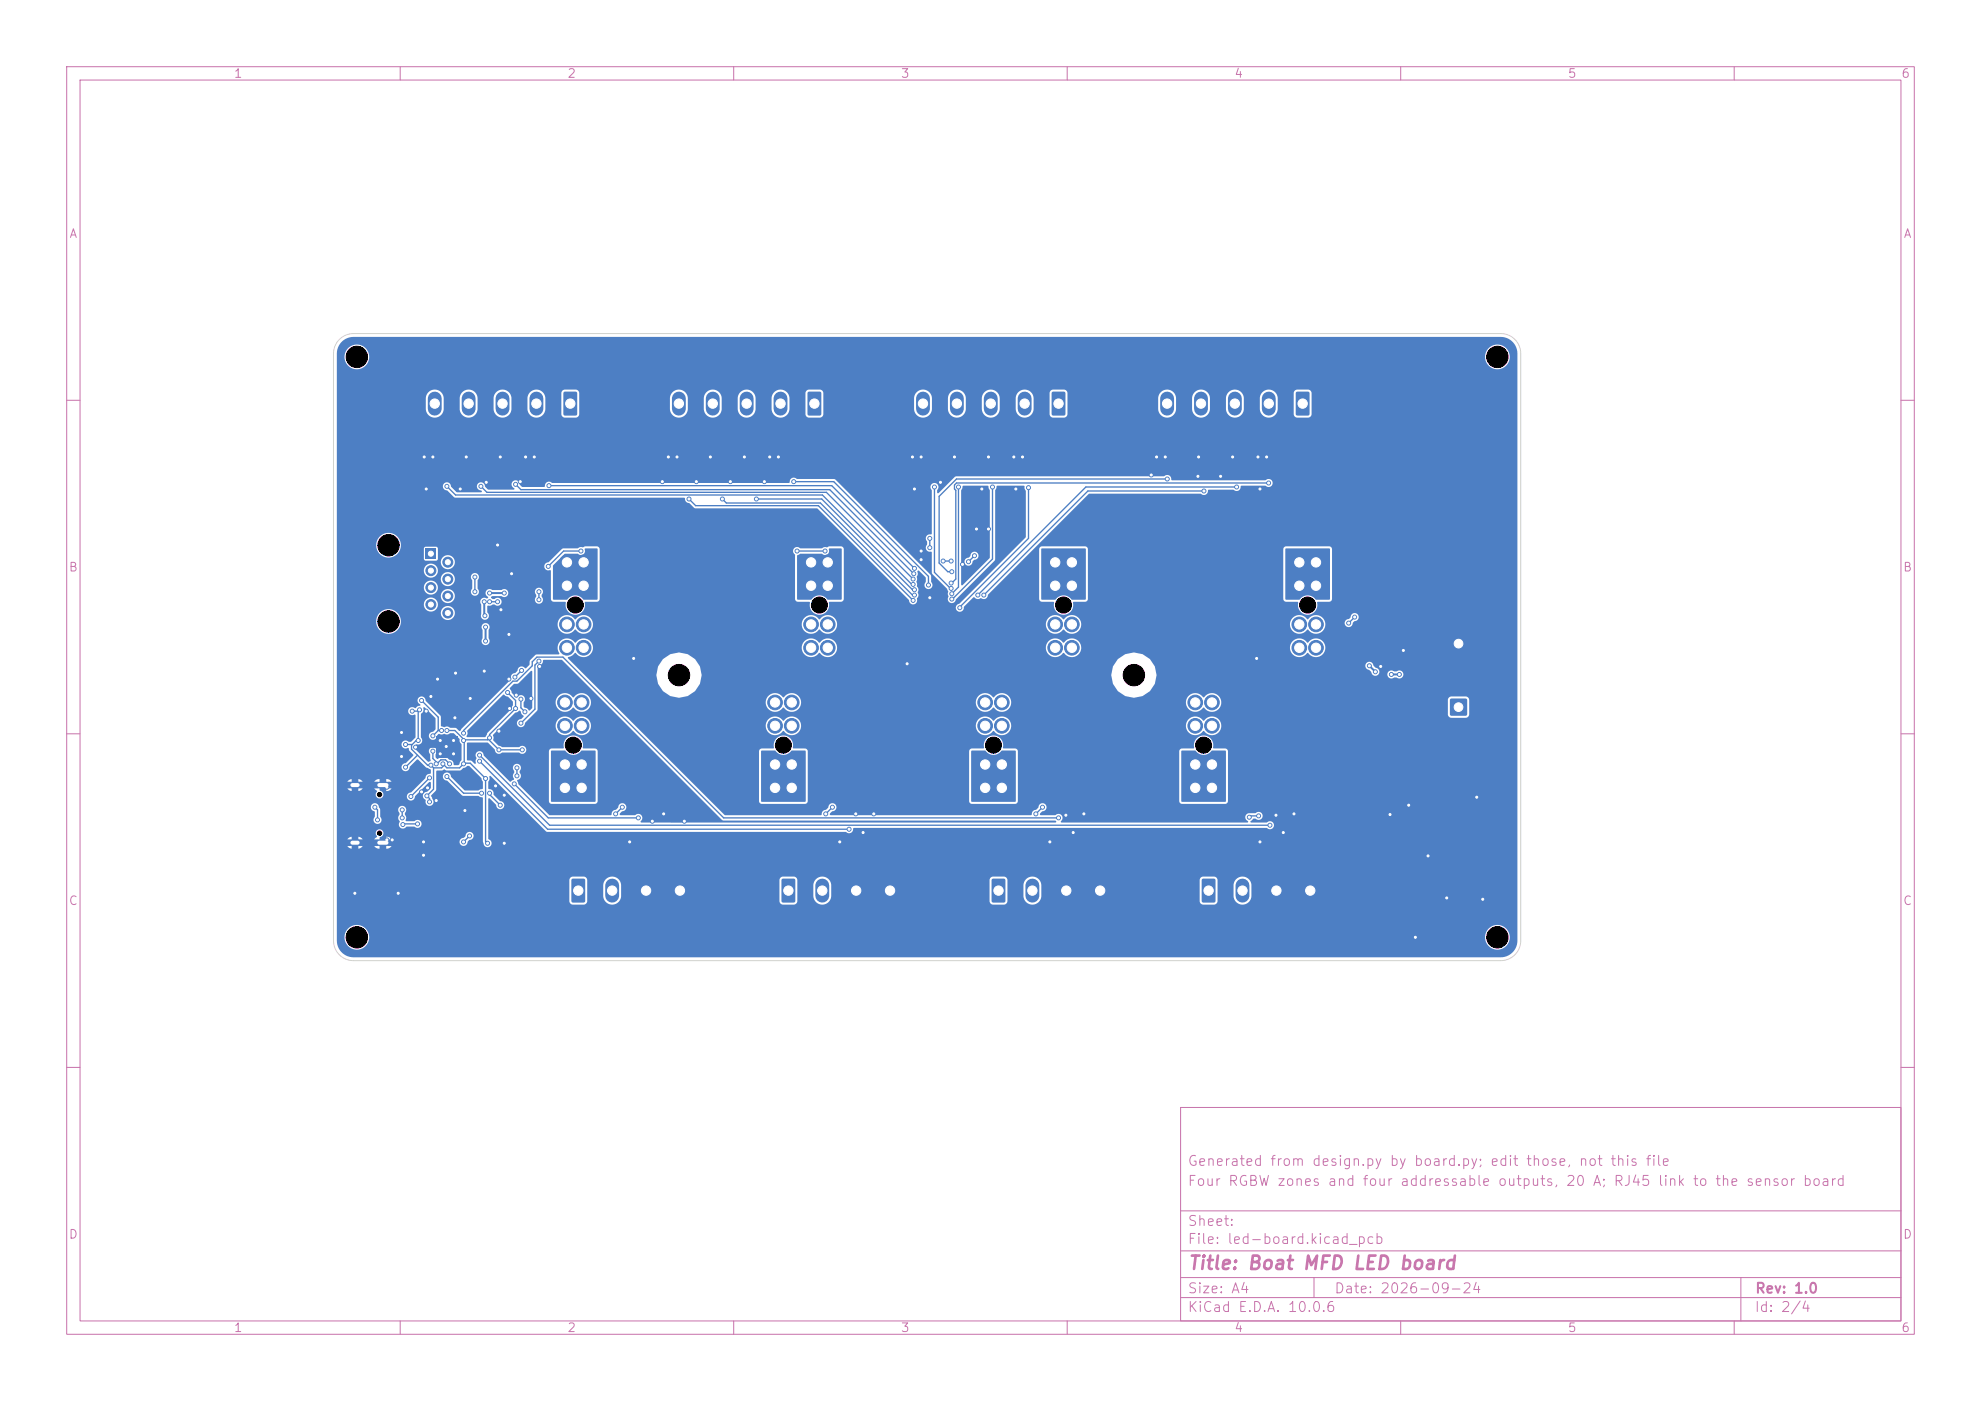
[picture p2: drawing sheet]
<svg xmlns="http://www.w3.org/2000/svg" width="297mm" height="210mm" viewBox="0 0 297 210" stroke-linecap="round" stroke-linejoin="round" font-family="sans-serif">
<defs><g id="words">
<text font-size="2" fill="#c872ab" x="178" y="190.8">Title: Boat MFD LED board</text>
<g font-size="1.5" fill="#c872ab">
<text x="178" y="178.1">Four RGBW zones and four addressable outputs, 20 A; RJ45 link to the sensor board</text>
<text x="178" y="175.1">Generated from design.py by board.py; edit those, not this file</text>
<text x="178" y="184.1">Sheet:</text>
<text x="178" y="186.8">File: led-board.kicad_pcb</text>
<text x="178" y="197">KiCad E.D.A. 10.0.6</text>
<text x="178" y="194.2">Size: A4</text>
<text x="200" y="194.2">Date: 2026-09-24</text>
<text x="263" y="197">Id: 2/4</text>
<text x="263" y="194.2">Rev: 1.0</text>
</g>
<g font-size="1.3" fill="#c872ab">
<text x="35" y="12">1</text>
<text x="85" y="12">2</text>
<text x="135" y="12">3</text>
<text x="185" y="12">4</text>
<text x="235" y="12">5</text>
<text x="285" y="12">6</text>
<text x="10.3" y="36">A</text>
<text x="285.3" y="36">A</text>
<text x="10.2" y="86">B</text>
<text x="285.2" y="86">B</text>
<text x="10.2" y="136">C</text>
<text x="285.2" y="136">C</text>
<text x="10.2" y="186">D</text>
<text x="285.2" y="186">D</text>
<text x="35" y="200">1</text>
<text x="85" y="200">2</text>
<text x="135" y="200">3</text>
<text x="185" y="200">4</text>
<text x="235" y="200">5</text>
<text x="285" y="200">6</text>
</g>
</g></defs>
<g fill="none" stroke="#c872ab" stroke-width=".15">
<path d="M10 10h277v190h-277zM12 12h273v186h-273zM60 10v2M110 10v2M160 10v2M210 10v2M260 10v2M10 60h2M285 60h2M10 110h2M285 110h2M10 160h2"/>
<path d="M177 166h108v32h-108zM285 160h2M60 198v2M110 198v2M160 198v2M177 194.5h108M177 191.5h108M177 187.5h108M177 181.5h108M197 191.5v3M210 198v2M260 198v2"/>
<path d="M261 191.5v6.5"/>
</g>
<g fill="#4d7fc4" stroke="#4d7fc4" stroke-width=".15">
<circle cx="150.2" cy="105.3" r="1.1"/>
<circle cx="147.7" cy="105.3" r="1.1"/>
<circle cx="150.2" cy="108.8" r="1.1"/>
<circle cx="147.7" cy="108.8" r="1.1"/>
<circle cx="150.2" cy="114.6" r="1.1"/>
<circle cx="147.7" cy="114.6" r="1.1"/>
<circle cx="150.2" cy="118.1" r="1.1"/>
<circle cx="147.7" cy="118.1" r="1.1"/>
</g>
<path d="M121.1 58.8l1.8-.1 .2 .2v3.2l-.1 .2h-1.7l-.2-.2z" fill="#4d7fc4"/>
<path d="M101.8 59.7v1.6M106.9 59.7v1.6M111.9 59.7v1.6M117 59.7v1.6" fill="none" stroke="#4d7fc4" stroke-width="2.1"/>
<g fill="#4d7fc4" stroke="#4d7fc4" stroke-width=".15">
<circle cx="85" cy="97.1" r="1.1"/>
<circle cx="87.5" cy="97.1" r="1.1"/>
<circle cx="85" cy="93.6" r="1.1"/>
<circle cx="87.5" cy="93.6" r="1.1"/>
<circle cx="85" cy="87.8" r="1.1"/>
<circle cx="87.5" cy="87.8" r="1.1"/>
<circle cx="85" cy="84.3" r="1.1"/>
<circle cx="87.5" cy="84.3" r="1.1"/>
</g>
<path d="M117.2 131.8l1.8-.1 .2 .2v3.2l-.1 .2h-1.7l-.2-.2z" fill="#4d7fc4"/>
<path d="M123.3 132.7v1.6M128.4 132.7v1.6M133.4 132.7v1.6" fill="none" stroke="#4d7fc4" stroke-width="2.1"/>
<g fill="#4d7fc4" stroke="#4d7fc4" stroke-width=".15">
<circle cx="181.7" cy="105.3" r="1.1"/>
<circle cx="179.2" cy="105.3" r="1.1"/>
<circle cx="181.7" cy="108.8" r="1.1"/>
<circle cx="179.2" cy="108.8" r="1.1"/>
<circle cx="181.7" cy="114.6" r="1.1"/>
<circle cx="179.2" cy="114.6" r="1.1"/>
<circle cx="181.7" cy="118.1" r="1.1"/>
<circle cx="179.2" cy="118.1" r="1.1"/>
</g>
<path d="M180.2 131.8l1.8-.1 .2 .2v3.2l-.1 .2h-1.7l-.2-.2z" fill="#4d7fc4"/>
<path d="M186.3 132.7v1.6M191.4 132.7v1.6M196.4 132.7v1.6" fill="none" stroke="#4d7fc4" stroke-width="2.1"/>
<path d="M85.7 131.8l1.8-.1 .2 .2v3.2l-.1 .2h-1.7l-.2-.2z" fill="#4d7fc4"/>
<path d="M91.8 132.7v1.6M96.9 132.7v1.6M101.9 132.7v1.6" fill="none" stroke="#4d7fc4" stroke-width="2.1"/>
<path d="M52.8 117.7h.8M56.9 117.7h1.1M52.8 126.3h.8M56.9 126.3h1.1" fill="none" stroke="#4d7fc4" stroke-width="1"/>
<g fill="#4d7fc4" stroke="#4d7fc4" stroke-width=".15">
<circle cx="194.8" cy="97.1" r="1.1"/>
<circle cx="197.3" cy="97.1" r="1.1"/>
<circle cx="194.8" cy="93.6" r="1.1"/>
<circle cx="197.3" cy="93.6" r="1.1"/>
<circle cx="194.8" cy="87.8" r="1.1"/>
<circle cx="197.3" cy="87.8" r="1.1"/>
<circle cx="194.8" cy="84.3" r="1.1"/>
<circle cx="197.3" cy="84.3" r="1.1"/>
</g>
<path d="M217.4 104.8h2.5v2.4h-2.5z" fill="#4d7fc4"/>
<g fill="#4d7fc4" stroke="#4d7fc4" stroke-width=".15">
<circle cx="218.7" cy="96.5" r="1.3"/>
<circle cx="87.2" cy="105.3" r="1.1"/>
<circle cx="84.7" cy="105.3" r="1.1"/>
<circle cx="87.2" cy="108.8" r="1.1"/>
<circle cx="84.7" cy="108.8" r="1.1"/>
<circle cx="87.2" cy="114.6" r="1.1"/>
<circle cx="84.7" cy="114.6" r="1.1"/>
<circle cx="87.2" cy="118.1" r="1.1"/>
<circle cx="84.7" cy="118.1" r="1.1"/>
<circle cx="121.6" cy="97.1" r="1.1"/>
<circle cx="124.1" cy="97.1" r="1.1"/>
<circle cx="121.6" cy="93.6" r="1.1"/>
<circle cx="124.1" cy="93.6" r="1.1"/>
<circle cx="121.6" cy="87.8" r="1.1"/>
<circle cx="124.1" cy="87.8" r="1.1"/>
<circle cx="121.6" cy="84.3" r="1.1"/>
<circle cx="124.1" cy="84.3" r="1.1"/>
<circle cx="158.2" cy="97.1" r="1.1"/>
<circle cx="160.7" cy="97.1" r="1.1"/>
<circle cx="158.2" cy="93.6" r="1.1"/>
<circle cx="160.7" cy="93.6" r="1.1"/>
<circle cx="158.2" cy="87.8" r="1.1"/>
<circle cx="160.7" cy="87.8" r="1.1"/>
<circle cx="158.2" cy="84.3" r="1.1"/>
<circle cx="160.7" cy="84.3" r="1.1"/>
</g>
<path d="M63.8 82.3h1.5v1.5h-1.5z" fill="#4d7fc4"/>
<g fill="#4d7fc4" stroke="#4d7fc4" stroke-width=".15">
<circle cx="67.1" cy="84.3" r=".75"/>
<circle cx="64.6" cy="85.5" r=".75"/>
<circle cx="67.1" cy="86.8" r=".75"/>
<circle cx="64.6" cy="88.1" r=".75"/>
<circle cx="67.1" cy="89.3" r=".75"/>
<circle cx="64.6" cy="90.6" r=".75"/>
<circle cx="67.1" cy="91.9" r=".75"/>
</g>
<path d="M148.7 131.8l1.8-.1 .2 .2v3.2l-.1 .2h-1.7l-.2-.2z" fill="#4d7fc4"/>
<path d="M154.8 132.7v1.6M159.9 132.7v1.6M164.9 132.7v1.6" fill="none" stroke="#4d7fc4" stroke-width="2.1"/>
<path d="M194.3 58.8l1.8-.1 .2 .2v3.2l-.1 .2h-1.7l-.2-.2z" fill="#4d7fc4"/>
<path d="M175 59.7v1.6M180.1 59.7v1.6M185.1 59.7v1.6M190.2 59.7v1.6" fill="none" stroke="#4d7fc4" stroke-width="2.1"/>
<g fill="#4d7fc4" stroke="#4d7fc4" stroke-width=".15">
<circle cx="68" cy="113" r=".3"/>
<circle cx="68" cy="111" r=".3"/>
</g>
<path d="M65.4 110.4h3.2v3.2h-3.2z" fill="#4d7fc4"/>
<g fill="#4d7fc4" stroke="#4d7fc4" stroke-width=".15">
<circle cx="66" cy="113" r=".3"/>
<circle cx="66" cy="111" r=".3"/>
</g>
<path d="M84.5 58.8l1.8-.1 .2 .2v3.2l-.1 .2h-1.7l-.2-.2z" fill="#4d7fc4"/>
<path d="M65.2 59.7v1.6M70.3 59.7v1.6M75.3 59.7v1.6M80.4 59.7v1.6" fill="none" stroke="#4d7fc4" stroke-width="2.1"/>
<path d="M157.7 58.8l1.8-.1 .2 .2v3.2l-.1 .2h-1.7l-.2-.2z" fill="#4d7fc4"/>
<path d="M138.4 59.7v1.6M143.5 59.7v1.6M148.5 59.7v1.6M153.6 59.7v1.6" fill="none" stroke="#4d7fc4" stroke-width="2.1"/>
<g fill="#4d7fc4" stroke="#4d7fc4" stroke-width=".15">
<circle cx="118.7" cy="105.3" r="1.1"/>
<circle cx="116.2" cy="105.3" r="1.1"/>
<circle cx="118.7" cy="108.8" r="1.1"/>
<circle cx="116.2" cy="108.8" r="1.1"/>
<circle cx="118.7" cy="114.6" r="1.1"/>
<circle cx="116.2" cy="114.6" r="1.1"/>
<circle cx="118.7" cy="118.1" r="1.1"/>
<circle cx="116.2" cy="118.1" r="1.1"/>
<circle cx="72.8" cy="96.1" r=".3"/>
<circle cx="72.8" cy="94" r=".3"/>
<circle cx="206.2" cy="100.7" r=".3"/>
<circle cx="205.3" cy="99.8" r=".3"/>
<circle cx="72.7" cy="92.3" r=".3"/>
<circle cx="72.6" cy="90.2" r=".3"/>
<circle cx="209.8" cy="101.1" r=".3"/>
<circle cx="208.6" cy="101.1" r=".3"/>
<circle cx="73.4" cy="88.9" r=".3"/>
<circle cx="75.6" cy="88.9" r=".3"/>
<circle cx="78.7" cy="106.7" r=".3"/>
<circle cx="77.2" cy="101.5" r=".3"/>
<circle cx="78.1" cy="104.8" r=".3"/>
<circle cx="78.2" cy="100.5" r=".3"/>
<circle cx="119.5" cy="82.6" r=".3"/>
<circle cx="80.8" cy="89.9" r=".3"/>
<circle cx="80.8" cy="88.7" r=".3"/>
<circle cx="87.1" cy="82.6" r=".3"/>
<circle cx="139.4" cy="80.7" r=".3"/>
<circle cx="82.2" cy="84.9" r=".3"/>
<circle cx="139.4" cy="82.1" r=".3"/>
<circle cx="202.2" cy="93.4" r=".3"/>
<circle cx="145.2" cy="84.2" r=".3"/>
<circle cx="146.1" cy="83.3" r=".3"/>
<circle cx="80.8" cy="99.1" r=".3"/>
<circle cx="203.1" cy="92.5" r=".3"/>
<circle cx="78.1" cy="108.4" r=".3"/>
<circle cx="142.6" cy="84.1" r=".3"/>
<circle cx="123.7" cy="82.6" r=".3"/>
<circle cx="141.4" cy="84.1" r=".3"/>
<circle cx="146.4" cy="79.3" r=".3"/>
<circle cx="136.8" cy="68.5" r=".3"/>
<circle cx="63.9" cy="73.3" r=".3"/>
<circle cx="66.9" cy="111.9" r=".3"/>
<circle cx="58.8" cy="125.9" r=".3"/>
<circle cx="69" cy="73.3" r=".3"/>
<circle cx="183" cy="71.4" r=".3"/>
<circle cx="65.4" cy="120" r=".3"/>
<circle cx="99.3" cy="72.2" r=".3"/>
<circle cx="172.6" cy="71.2" r=".3"/>
<circle cx="139.4" cy="89.6" r=".3"/>
<circle cx="64.9" cy="68.5" r=".3"/>
<circle cx="153.3" cy="68.5" r=".3"/>
<circle cx="114.6" cy="72.2" r=".3"/>
<circle cx="97.8" cy="123.1" r=".3"/>
<circle cx="115.4" cy="68.5" r=".3"/>
<circle cx="101.5" cy="68.5" r=".3"/>
<circle cx="72.9" cy="72.3" r=".3"/>
<circle cx="63.9" cy="106.6" r=".3"/>
<circle cx="63.5" cy="126.2" r=".3"/>
<circle cx="222.3" cy="134.8" r=".3"/>
<circle cx="75" cy="68.5" r=".3"/>
<circle cx="125.9" cy="126.2" r=".3"/>
<circle cx="129.4" cy="124.8" r=".3"/>
<circle cx="173.4" cy="68.5" r=".3"/>
<circle cx="188.4" cy="98.7" r=".3"/>
<circle cx="174.7" cy="68.5" r=".3"/>
<circle cx="144.3" cy="84.6" r=".3"/>
<circle cx="69.9" cy="68.5" r=".3"/>
<circle cx="64.1" cy="118.1" r=".3"/>
<circle cx="68.3" cy="100.9" r=".3"/>
<circle cx="191.3" cy="122.2" r=".3"/>
<circle cx="141" cy="72.3" r=".3"/>
<circle cx="78.8" cy="68.5" r=".3"/>
<circle cx="148.2" cy="68.5" r=".3"/>
<circle cx="53.2" cy="133.9" r=".3"/>
<circle cx="159.8" cy="122.2" r=".3"/>
<circle cx="162.5" cy="122" r=".3"/>
<circle cx="138.1" cy="83.9" r=".3"/>
<circle cx="94.4" cy="126.2" r=".3"/>
<circle cx="214.1" cy="128.3" r=".3"/>
<circle cx="74.3" cy="117.8" r=".3"/>
<circle cx="148.2" cy="79.3" r=".3"/>
<circle cx="152" cy="68.5" r=".3"/>
<circle cx="75.6" cy="126.4" r=".3"/>
<circle cx="58" cy="118" r=".3"/>
<circle cx="60.2" cy="113.4" r=".3"/>
<circle cx="58" cy="125.9" r=".3"/>
<circle cx="65.6" cy="101.8" r=".3"/>
<circle cx="95" cy="98.7" r=".3"/>
<circle cx="78" cy="72.2" r=".3"/>
<circle cx="136" cy="99.5" r=".3"/>
<circle cx="75.1" cy="91.4" r=".3"/>
<circle cx="138.1" cy="68.5" r=".3"/>
<circle cx="63.6" cy="68.5" r=".3"/>
<circle cx="194" cy="122" r=".3"/>
<circle cx="72.6" cy="100.6" r=".3"/>
<circle cx="79.6" cy="104.7" r=".3"/>
<circle cx="179.6" cy="71.4" r=".3"/>
<circle cx="116.7" cy="68.5" r=".3"/>
<circle cx="147.2" cy="73.3" r=".3"/>
<circle cx="75.6" cy="119.2" r=".3"/>
<circle cx="221.4" cy="119.5" r=".3"/>
<circle cx="63.2" cy="118.7" r=".3"/>
<circle cx="104.4" cy="72.2" r=".3"/>
<circle cx="102.6" cy="123.1" r=".3"/>
<circle cx="76.3" cy="101.8" r=".3"/>
<circle cx="74.6" cy="81.7" r=".3"/>
<circle cx="157.4" cy="126.2" r=".3"/>
<circle cx="111.6" cy="68.5" r=".3"/>
<circle cx="99.5" cy="122" r=".3"/>
<circle cx="64.6" cy="104.4" r=".3"/>
<circle cx="179.7" cy="68.5" r=".3"/>
<circle cx="184.8" cy="68.5" r=".3"/>
<circle cx="76.4" cy="106.2" r=".3"/>
<circle cx="63.5" cy="128.2" r=".3"/>
<circle cx="76.3" cy="95.1" r=".3"/>
<circle cx="128.3" cy="122" r=".3"/>
<circle cx="80.1" cy="68.5" r=".3"/>
<circle cx="70.5" cy="104.7" r=".3"/>
<circle cx="189.9" cy="68.5" r=".3"/>
<circle cx="210.4" cy="97.5" r=".3"/>
<circle cx="208.4" cy="122.1" r=".3"/>
<circle cx="188.9" cy="73.3" r=".3"/>
<circle cx="59.7" cy="133.9" r=".3"/>
<circle cx="188.6" cy="68.5" r=".3"/>
<circle cx="69.7" cy="121.5" r=".3"/>
<circle cx="207" cy="99.9" r=".3"/>
<circle cx="188.9" cy="126.2" r=".3"/>
<circle cx="212.2" cy="140.5" r=".3"/>
<circle cx="100.2" cy="68.5" r=".3"/>
<circle cx="74.8" cy="109.6" r=".3"/>
<circle cx="138.1" cy="82.6" r=".3"/>
<circle cx="160.9" cy="124.8" r=".3"/>
<circle cx="62.3" cy="112" r=".3"/>
<circle cx="152.3" cy="73.3" r=".3"/>
<circle cx="76.7" cy="86" r=".3"/>
<circle cx="68.2" cy="107.6" r=".3"/>
<circle cx="143.1" cy="68.5" r=".3"/>
<circle cx="216.9" cy="134.6" r=".3"/>
<circle cx="106.5" cy="68.5" r=".3"/>
<circle cx="109.5" cy="72.2" r=".3"/>
<circle cx="131" cy="122" r=".3"/>
<circle cx="211.2" cy="120.7" r=".3"/>
<circle cx="137.1" cy="73.3" r=".3"/>
<circle cx="192.4" cy="124.8" r=".3"/>
<circle cx="77.4" cy="104.2" r=".3"/>
<circle cx="80.9" cy="99.9" r=".3"/>
<circle cx="60.2" cy="109.8" r=".3"/>
<circle cx="71.2" cy="86.5" r=".3"/>
<circle cx="71.2" cy="88.7" r=".3"/>
<circle cx="74.6" cy="90.2" r=".3"/>
<circle cx="73.4" cy="90.2" r=".3"/>
<circle cx="137.1" cy="85.2" r=".3"/>
<circle cx="82.3" cy="72.8" r=".3"/>
<circle cx="137" cy="86" r=".3"/>
<circle cx="77.3" cy="72.6" r=".3"/>
<circle cx="72.1" cy="72.9" r=".3"/>
<circle cx="136.9" cy="86.8" r=".3"/>
<circle cx="136.9" cy="87.6" r=".3"/>
<circle cx="67" cy="72.9" r=".3"/>
<circle cx="139.2" cy="87.7" r=".3"/>
<circle cx="119" cy="72.2" r=".3"/>
<circle cx="137.1" cy="88.4" r=".3"/>
<circle cx="113.4" cy="74.8" r=".3"/>
<circle cx="108.3" cy="74.8" r=".3"/>
<circle cx="137.1" cy="89.2" r=".3"/>
<circle cx="103.3" cy="74.8" r=".3"/>
<circle cx="136.9" cy="90" r=".3"/>
<circle cx="154.2" cy="73.1" r=".3"/>
<circle cx="143.9" cy="91.1" r=".3"/>
<circle cx="148.8" cy="73" r=".3"/>
<circle cx="142.7" cy="89.8" r=".3"/>
<circle cx="143.7" cy="73" r=".3"/>
<circle cx="142.7" cy="89" r=".3"/>
<circle cx="142.6" cy="88.2" r=".3"/>
<circle cx="140.1" cy="73" r=".3"/>
<circle cx="190.2" cy="72.4" r=".3"/>
<circle cx="142.6" cy="87.4" r=".3"/>
<circle cx="185.4" cy="73" r=".3"/>
<circle cx="146.6" cy="89.2" r=".3"/>
<circle cx="180.5" cy="73.6" r=".3"/>
<circle cx="147.5" cy="89.2" r=".3"/>
<circle cx="142.7" cy="85.7" r=".3"/>
<circle cx="175" cy="71.8" r=".3"/>
<circle cx="69.5" cy="114.5" r=".3"/>
<circle cx="77.3" cy="106.2" r=".3"/>
<circle cx="62.7" cy="111" r=".3"/>
<circle cx="64" cy="119.3" r=".3"/>
<circle cx="72.8" cy="116.7" r=".3"/>
<circle cx="73.4" cy="110.6" r=".3"/>
<circle cx="74.8" cy="112.4" r=".3"/>
<circle cx="73.1" cy="126.4" r=".3"/>
<circle cx="64.6" cy="114.7" r=".3"/>
<circle cx="60.8" cy="115" r=".3"/>
<circle cx="76.1" cy="103.8" r=".3"/>
<circle cx="62.9" cy="106.4" r=".3"/>
<circle cx="78.3" cy="112.4" r=".3"/>
<circle cx="61.8" cy="106.6" r=".3"/>
<circle cx="67" cy="109.5" r=".3"/>
<circle cx="69.5" cy="111" r=".3"/>
<circle cx="64.4" cy="120.2" r=".3"/>
<circle cx="60.8" cy="111.6" r=".3"/>
<circle cx="66.4" cy="114.5" r=".3"/>
<circle cx="77.1" cy="117.5" r=".3"/>
<circle cx="95.7" cy="122.6" r=".3"/>
<circle cx="127.3" cy="124.3" r=".3"/>
<circle cx="71.9" cy="114.1" r=".3"/>
<circle cx="158.7" cy="122.6" r=".3"/>
<circle cx="69.5" cy="109.9" r=".3"/>
<circle cx="71.9" cy="113.2" r=".3"/>
<circle cx="190.4" cy="123.7" r=".3"/>
<circle cx="77.5" cy="116.3" r=".3"/>
<circle cx="77.5" cy="115.1" r=".3"/>
<circle cx="67.4" cy="114.5" r=".3"/>
<circle cx="66.2" cy="109.5" r=".3"/>
<circle cx="61.6" cy="119.4" r=".3"/>
<circle cx="72.2" cy="118.9" r=".3"/>
<circle cx="64.9" cy="110.3" r=".3"/>
<circle cx="64.4" cy="116.6" r=".3"/>
<circle cx="73.4" cy="118.9" r=".3"/>
<circle cx="64.9" cy="112.6" r=".3"/>
<circle cx="63.2" cy="105" r=".3"/>
<circle cx="67" cy="116.4" r=".3"/>
<circle cx="65.4" cy="114.5" r=".3"/>
<circle cx="75" cy="120.7" r=".3"/>
<circle cx="60.3" cy="121.4" r=".3"/>
<circle cx="60.3" cy="122.6" r=".3"/>
<circle cx="60.4" cy="123.6" r=".3"/>
<circle cx="62.6" cy="123.5" r=".3"/>
<circle cx="70.4" cy="125.3" r=".3"/>
<circle cx="69.5" cy="126.2" r=".3"/>
<circle cx="56.6" cy="122.9" r=".3"/>
<circle cx="56.2" cy="121" r=".3"/>
<circle cx="93.3" cy="121" r=".3"/>
<circle cx="92.3" cy="122" r=".3"/>
<circle cx="124.8" cy="121" r=".3"/>
<circle cx="123.8" cy="122" r=".3"/>
<circle cx="156.3" cy="121" r=".3"/>
<circle cx="155.3" cy="122" r=".3"/>
<circle cx="187.3" cy="122.5" r=".3"/>
<circle cx="188.7" cy="122.3" r=".3"/>
</g>
<path d="M72.6 90.2v2l.1 .1M72.8 94v2.1M73.4 88.9h2.2M205.3 99.8l.9 .9M72.8 100.8l1 1h2.5M208.6 101.1h1.2M99.7 122.2l.9 .9h2" fill="none" stroke="#4d7fc4" stroke-width=".3"/>
<g fill="none" stroke="#4d7fc4" stroke-width=".2">
<path d="M67 72.9l1.3 1.3h55l13.4 13.4h.2M72.1 72.9l.9 .9h50.9l13 13M77.3 72.6l.8 .8h46.3l12.6 12.6M82.3 72.8h42.4l12.4 12.4M103.3 74.8l1 1h18.4l14.2 14.2M108.3 74.8l.6 .6h14.1l13.8 13.8h.3M113.4 74.8h9.8l13.6 13.6h.3M119 72.2h6l14.2 14.2v1.3M140.1 73v12.8l2.5 2.4M143.7 73v15l-1 1M148.8 73v10.8l-6 6M154.2 73.1v7.6l-10.2 10.2"/>
<path d="M175 71.8h-31.6l-2.6 2.6v10l1.3 1.3h.6M180.5 73.6h-17.4l-15.6 15.6M185.4 73h-22.6l-16.2 16.2M190.2 72.4h-46.8l-.3 .3v.6l.2 .2v13.3l-.7 .6M71.2 86.5v2.2M73.4 90.2h1.2M80.8 99.1l-.6 .6v6.6l-2.1 2.1M80.8 88.7v1.2M87.1 82.6h-2.6l-2.3 2.3M119.5 82.6h4.2M139.4 80.7v1.4M141.4 84.1h1.2"/>
<path d="M146.1 83.3l-.9 .9M203.1 92.5l-.9 .9M60.8 111.6h1M61.8 106.6h.9M62.3 112h3.1M62.6 113.2l-1.8 1.8M62.7 106.6v4.4h-.3l-.7 .7v.6l2.4 2.4h.5l.4 .4M62.9 106.4l-.2 .2M63.2 105l2.5 2.5v2M64.4 116.6l-2.8 2.8M64.9 112.6v1.1l.7 .7M65 115.1v3.2l-1 1 .4 .4v.5"/>
<path d="M65.5 114.5l.6-.6h.7l.6 .6M65.7 109.5h.5M65.7 109.5l-.8 .8M67 116.4l2.5 2.5h2.7M67.1 109.5h1.1l1.4 1.4M69.5 109.9v-.4l7.4-7.4h.6l2.3-2.3v-.6l.7-.7h3.9l24.1 24.1h50.2M69.6 114.4h.9l2.3 2.3v9.4l.3 .3M69.6 114.4l-.7 .7h-1.9l-.4-.4-.4 .4h-1.2M69.6 110.9v3.5M71.9 113.2l10.5 10.5h108M71.9 114.1l10.2 10.2h45.2M73.2 110.8l1.6 1.6h3.5"/>
<path d="M73.4 118.9v.2l1.6 1.6M76.1 103.8l1.2 1.2v1.2l-3.9 3.9v.5l-.3 .3h-3.5M77.1 117.5l5.1 5.1h13.5M77.5 115.1v1.2M78.1 104.8v1.3l.6 .6M78.2 100.5l-1 1M56.2 121l.4 .4v1.5M60.3 121.4v1.2M62.6 123.5h-2.1l-.1 .1M70.4 125.3l-.9 .9M93.3 121l-1 1M124.8 121l-1 1"/>
<path d="M156.3 121l-1 1M188.7 122.3h-1.2l-.2 .2"/>
</g>
<g fill="#4d7fc4">
<path d="M192.7 82.3h6.7v7.5l-.1 .1h-2a1.57 1.57 0 0 0-2.5 0l-2.1-.1z"/>
<path d="M114.1 112.6l2.1-.1a1.57 1.57 0 0 0 2.5 0l2.1 .1-.1 7.6h-6.5z"/>
<path d="M81.4 98.9h2.9l24 24.1h49.9l.2 .2-.2 .1h-62l-.2-.2a.63 .63 0 0 0 .1-.9 .63 .63 0 0 0-.9 0h-2.2l-.1-.2 .3-.4a.63 .63 0 0 0 .7-.6 .63 .63 0 0 0-.6-.6 .63 .63 0 0 0-.6 .7l-.3 .3a.73 .73 0 0 0-.7 .8h-9.3l-4.7-4.6-.2-.6a.75 .75 0 0 0 .4-1.1v-.3a.63 .63 0 0 0 0-.9 .63 .63 0 0 0-.9 0 .63 .63 0 0 0 .1 .9v.2a1.01 1.01 0 0 0 0 1.1l-.6 .3-.1-.1-3.9-3.8a.64 .64 0 0 0-.8-.7 .64 .64 0 0 0-.3 1.1l-.1 .3v.3a.13 .13 0 0 1 0 .2 .13 .13 0 0 1-.2 0l-.4-.5h-.6l-.1-.1v-2.6h3.1l1.1 1.1a.64 .64 0 0 0 .4 .6 .64 .64 0 0 0 .7-.2h2.5l.1 .1a.6 .6 0 0 0 1-.3h3.4v7.5l.2 .3 .2 .1h6.6l.2-.2 .1-.2v-7.6l-.3-.3h-1.8l-.1-.2a1.46 1.46 0 0 0-1.5-1.8 1.46 1.46 0 0 0-1.4 1.8l-.1 .2h-1.8l-.2 .2-.1 .2h-3.4a.63 .63 0 0 0-.3-.7 .63 .63 0 0 0-.8 .1h-2.5l-.5-.2-.8-.8-.1-.8 3.3-3.4 .7-.3 .2 .1 .1 .5 .3 .2-.3 .5a.62 .62 0 0 0-.7 .8 .62 .62 0 0 0 1.1 .1h4.7a1.44 1.44 0 0 0 1 1.4 1.44 1.44 0 0 0 1.6-.5 1.43 1.43 0 0 0 2 .5 1.43 1.43 0 0 0 .5-2 1.43 1.43 0 0 0-1.9-.5l-.5 .4h-.1a1.41 1.41 0 0 0-1.5-.6 1.41 1.41 0 0 0-1.1 1.3h-4.7l.1-.4 1.9-1.8v-1.3h2.7a1.44 1.44 0 0 0 1 1.4 1.44 1.44 0 0 0 1.6-.5h.2a1.41 1.41 0 0 0 2.1 .1 1.41 1.41 0 0 0-.2-2.1 1.41 1.41 0 0 0-2 .4 1.46 1.46 0 0 0-1.6-.6 1.46 1.46 0 0 0-1.1 1.3h-2.7v-5.3l.1-.2a.73 .73 0 0 0 .7-.8z"/>
<path d="M63.5 106h.2l1.6 1.7v1.6l-.3 .4a.63 .63 0 0 0-.7 .6 .63 .63 0 0 0 .6 .6 .63 .63 0 0 0 .6-.7l.3-.2 .5 .1 .3-.1a.69 .69 0 0 0 .9-.1h.6l.8 .8v.5l.3 .4v2.3l-.4 .8h-.8a.73 .73 0 0 0-.7-.8l-.4-.4h-.9l-.5 .3-.2-.3v-.4a.63 .63 0 0 0 .1-.9 .63 .63 0 0 0-1 0 .63 .63 0 0 0 .1 .9l.1 .9-.4 .2-2.1-2v-.3l.3-.3a.67 .67 0 0 0 .8-.3 .67 .67 0 0 0-.1-.8v-3.4a.96 .96 0 0 0 .4-1.1z"/>
<path d="M75.4 104.2l.2-.1 .6 .3 .7 .7v.6l-.2 .6-3.6 3.6-.3 .6h-2.8l.1-.5v-.5z"/>
<path d="M77 102.5l.7-.1 1.9-1.8h.2v5.6l-.4 .3-.3-.3-.5-.1-.1-.2v-.6a.64 .64 0 0 0 0-1 .64 .64 0 0 0-1 .2l-.8-.6-.3-.7z"/>
<path d="M144.3 72.8h3.8l.3 .7v10.1l-4.2 4.2-.1-.2v-3.5h.5a.63 .63 0 0 0 .6 .7 .63 .63 0 0 0 .6-.7l.2-.2a.63 .63 0 0 0 .7-.6 .63 .63 0 0 0-.6-.6 .63 .63 0 0 0-.6 .7l-.3 .2a.63 .63 0 0 0-.6 .5h-.5v-10.6z"/>
<path d="M51.1 51.3l1-.6 .9-.2h172l.9 .2 .8 .4 .6 1 .2 .9v88l-.1 .6-.3 .8-.4 .5-.5 .3-1.2 .3h-172l-.6-.1-.8-.3-.5-.4-.3-.5-.3-.9v-.9h1.1v.2a1.85 1.85 0 0 0 2 1.7 1.85 1.85 0 0 0 1.8-1.9h167.2v.2a1.85 1.85 0 0 0 2.9 1.5 1.85 1.85 0 0 0 0-3.2 1.85 1.85 0 0 0-2.9 1.5h-167.2l-.1-.3a1.85 1.85 0 0 0-1.9-1.5 1.85 1.85 0 0 0-1.8 1.8h-1.1v-8.5h34.9v3.2l.2 .4 1.9 .1 .4-.2 .1-.3v-2.5h2.4v1.8a1.34 1.34 0 0 0 1.4 1.2 1.34 1.34 0 0 0 1.3-1.2v-1.8l-.3-.7h24.1v3.2l.2 .4 1.9 .1 .4-.2 .1-.3v-2.5h2.4l.1 2a1.34 1.34 0 0 0 1.4 1 1.34 1.34 0 0 0 1.2-1.2v-1.8l-.3-.7h24.1v3.2l.2 .4 1.9 .1 .4-.2 .1-.3v-2.5h2.4l.1 2a1.34 1.34 0 0 0 1.4 1 1.34 1.34 0 0 0 1.2-1.2v-1.8l-.3-.7h24.1v3.2l.2 .4 1.9 .1 .4-.2 .1-.3v-2.5h2.4l.1 2a1.34 1.34 0 0 0 1.4 1 1.34 1.34 0 0 0 1.2-1.2v-2a1.35 1.35 0 0 0-1.4-1 1.35 1.35 0 0 0-1.3 1.2h-2.4v-.7a.54 .54 0 0 0-.5-.5h-1.7l-.3 .2-.1 .3h-24.1a1.34 1.34 0 0 0-1.4-.4 1.34 1.34 0 0 0-1 1.1h-2.4v-.7a.54 .54 0 0 0-.5-.5h-1.7l-.3 .2-.1 .3h-24.1a1.34 1.34 0 0 0-1.4-.4 1.34 1.34 0 0 0-1 1.1h-2.4v-.9l-.5-.3h-1.7l-.3 .2-.1 .3h-24.1a1.35 1.35 0 0 0-1.4-.4 1.35 1.35 0 0 0-1 1.1h-2.4v-.7a.54 .54 0 0 0-.5-.5h-1.7l-.3 .2-.1 .3h-34.9v-5.1h1.6l.3 .3 .3 .1v-.4h-2.2h3.2v.4l.4-.1 .3-.3h-3.9v-.5h2l.2 .3h1a.32 .32 0 0 0 .2-.3 .32 .32 0 0 0-.3-.3h-.9l-.2 .3h-2v-.5l2.2 .1v-.5h1v.4h3a.21 .21 0 0 1 0 .2 .21 .21 0 0 1-.1 .2v.3a.16 .16 0 0 1 .2 .1 .16 .16 0 0 1-.1 .2h-.6l.3 .3 .5 .1v-.6h.9l.1 .1v.5l.5-.1 .3-.3-.7-.1 .3-.3-.1-.3h10.7a.63 .63 0 0 0 .6 .7 .63 .63 0 0 0 .6-.7l.2-.2a.62 .62 0 0 0 .7-.6 .62 .62 0 0 0-.7-.6 .62 .62 0 0 0-.5 .7l-.3 .2a.6 .6 0 0 0-.6 .5h-10.7l-.2-.1 .1-.2h.6l-.3-.3-.5-.1v.5l-.1 .1h-.8l-.1-.1 .1-.4a.6 .6 0 0 0 .4-.9 .6 .6 0 0 0-.9-.2 .6 .6 0 0 0 0 1l-.4 .4h-1.7l-.3-.3-.4-.1-1.1 .1-.5 .3h-1.6v-4.7h5.1l.1 .3 .5 .3v.7a.63 .63 0 0 0 0 .9 .63 .63 0 0 0 .9 0 .63 .63 0 0 0-.1-.9v-1.1h2.7l.2 .8a.76 .76 0 0 0 0 1.1 .64 .64 0 0 0 .2 .9 .64 .64 0 0 0 .9-.2h1.1a.62 .62 0 0 0 .9 0 .62 .62 0 0 0 0-.9 .62 .62 0 0 0-.9 .1h-1.3l.1-.6-.2-.6a.61 .61 0 0 0-.1-1 .61 .61 0 0 0-.9 .4h-2.7l-.2-.2a.63 .63 0 0 0-.6-.7 .63 .63 0 0 0-.6 .7h-5.1v-2.9h1.6l.3 .3 .3 .1v-.4h-2.2h3.2v.4l.4-.1 .3-.3h-3.9v-.6h2l.2 .4h1a.32 .32 0 0 0 .2-.3 .32 .32 0 0 0-.3-.3l-.9-.1-.2 .3h-2v-.4h2.2v-.4h1v.4h3a.21 .21 0 0 1 0 .2 .21 .21 0 0 1-.1 .2v.3a.16 .16 0 0 1 .2 .1 .16 .16 0 0 1-.1 .2h-.6l.4 .4a.59 .59 0 0 0 0 1 .59 .59 0 0 0 .9-.3 .59 .59 0 0 0-.4-.8l-.1-.4 .1-.1h.9v.6l.5-.1 .3-.3h-.6l-.1-.2 .1-.1a.4 .4 0 0 0-.1-.6l.1-.1h.6l-.3-.3-.5-.1v.6h-.9l-.1-.1v-.5h-.1l-.4 .1-.3 .3h-1.7l-.3-.3-.4-.1h-1.1l-.5 .4h-1.6v-5.7h9.7a.64 .64 0 0 0 .3 .6 .64 .64 0 0 0 .7 0l.2 .4 .6 .7-1.1 1.2a.63 .63 0 0 0-.7 .6 .63 .63 0 0 0 .7 .6 .63 .63 0 0 0 .5-.7l1.1-1 .2-.1 1.2 1.2 .7 .4v.6a.73 .73 0 0 0-.8 .7l-2.1 2.1a.63 .63 0 0 0-.7 .6 .63 .63 0 0 0 .7 .6 .63 .63 0 0 0 .5-.7l2.1-2.1h.2l.1 .1v.8l-.5 .6a.66 .66 0 0 0-.7 .5 .66 .66 0 0 0 .4 .8 .62 .62 0 0 0 .3 .7 .62 .62 0 0 0 .8-.2 .62 .62 0 0 0-.1-.8l-.2-.5 .8-.8v-2.8l.1-.1h.8l.3-.2 .3 .2h2.1l1.1-.7h.2l1.9 1.8 .2 .6v1l-.7 .3h-2l-2.1-2a.63 .63 0 0 0-.6-.7 .63 .63 0 0 0-.6 .6 .63 .63 0 0 0 .7 .6l2.2 2.3h2.4l.7 .2 .1 6.8a.63 .63 0 0 0 .5 .7 .63 .63 0 0 0 .7-.5 .63 .63 0 0 0-.5-.7v-6.1h.2l1 1a.63 .63 0 0 0 .6 .6 .63 .63 0 0 0 .6-.7 .63 .63 0 0 0-.7-.5l-.9-1a.73 .73 0 0 0-.8-.8v-1.1l.2-.4v-.3a.13 .13 0 0 1 0-.2 .13 .13 0 0 1 .2 0l8.3 8.3 .1 .1h44.8a.68 .68 0 0 0 .8 .1 .68 .68 0 0 0 .3-.7h62a.63 .63 0 0 0 .9 .1 .63 .63 0 0 0 0-1 .63 .63 0 0 0-.9 .1h-2.4v-.2l.4-.4h.3a.63 .63 0 0 0 .9 .1 .63 .63 0 0 0 0-1 .63 .63 0 0 0-.9 .1h-.6a.65 .65 0 0 0-.9 .4 .65 .65 0 0 0 .4 .8l-.1 .2h-27.8l-.2-.1a.66 .66 0 0 0 .2-1 .66 .66 0 0 0-1 0h-2.2l-.1-.2 .3-.4a.63 .63 0 0 0 .7-.6 .63 .63 0 0 0-.6-.6 .63 .63 0 0 0-.6 .7l-.4 .3a.73 .73 0 0 0-.6 .8h-30.2l-.1-.2 .3-.4a.62 .62 0 0 0 .7-.6 .62 .62 0 0 0-.7-.6 .62 .62 0 0 0-.5 .7l-.3 .3a.73 .73 0 0 0-.7 .8h-14.5l-9.6-9.6h14.7v7.5l.1 .3 .3 .1h6.5l.3-.2 .1-.2v-7.5h24.2v7.5l.1 .3 .3 .1h6.5l.3-.2 .1-.2v-7.5h24.2v7.5l.1 .3 .3 .1h6.6l.2-.2 .1-.2v-7.6l-.3-.3h-1.8l-.1-.2a1.46 1.46 0 0 0-1.5-1.8 1.46 1.46 0 0 0-1.4 1.8l-.1 .2h-1.8l-.2 .2-.1 .2h-24.2l-.1-.2-.2-.2h-1.8l-.1-.2a1.46 1.46 0 0 0-1.5-1.8 1.46 1.46 0 0 0-1.4 1.8l-.1 .2h-1.8l-.2 .2-.1 .2h-24.2l-.1-.2-.2-.2h-1.8l-.1-.2a1.46 1.46 0 0 0-1.5-1.8 1.46 1.46 0 0 0-1.4 1.8l-.1 .2h-1.8l-.2 .2-.1 .2h-14.7l-3.9-3.9h19.6a1.44 1.44 0 0 0 1 1.4 1.44 1.44 0 0 0 1.6-.5 1.46 1.46 0 0 0 1.7 .5 1.46 1.46 0 0 0 1-1.4h26.2a1.44 1.44 0 0 0 1 1.4 1.44 1.44 0 0 0 1.6-.5 1.46 1.46 0 0 0 1.7 .5 1.46 1.46 0 0 0 1-1.4h26.2a1.44 1.44 0 0 0 1 1.4 1.44 1.44 0 0 0 1.6-.5h.1a1.41 1.41 0 0 0 2.1 .2 1.41 1.41 0 0 0 0-2.1 1.41 1.41 0 0 0-2.1 .3h-.1a1.41 1.41 0 0 0-1.5-.6 1.41 1.41 0 0 0-1.1 1.3h-26.2v-.2a1.44 1.44 0 0 0-1.2-1.1 1.44 1.44 0 0 0-1.4 .6h-.1a1.42 1.42 0 0 0-1.5-.6 1.42 1.42 0 0 0-1.1 1.3h-26.2l-.1-.4a1.44 1.44 0 0 0-2.5-.3h-.1a1.41 1.41 0 0 0-1.5-.6 1.41 1.41 0 0 0-1.1 1.3h-19.6l-3.5-3.5h23.1v.2a1.44 1.44 0 0 0 1.1 1.3 1.44 1.44 0 0 0 1.5-.6h.2a1.4 1.4 0 0 0 1.6 .5 1.4 1.4 0 0 0 .9-1.4h26.2v.2a1.44 1.44 0 0 0 1.1 1.3 1.44 1.44 0 0 0 1.5-.6h.2a1.4 1.4 0 0 0 1.6 .5 1.4 1.4 0 0 0 .9-1.4h26.2v.2a1.44 1.44 0 0 0 1.1 1.3 1.44 1.44 0 0 0 1.5-.6h.2a1.4 1.4 0 0 0 1.7 .5 1.4 1.4 0 0 0 .7-1.7h34.1v2.2l.1 .3 .4 .2h2.2l.3-.2 .2-.3v-2.2l-.2-.3-.3-.2h-2.2a.54 .54 0 0 0-.5 .5h-34.1a1.44 1.44 0 0 0-1.2-1 1.44 1.44 0 0 0-1.3 .6h-.1a1.42 1.42 0 0 0-1.5-.6 1.42 1.42 0 0 0-1.1 1.3h-26.2v-.2a1.44 1.44 0 0 0-1.2-1.1 1.44 1.44 0 0 0-1.4 .6h-.1a1.42 1.42 0 0 0-1.5-.6 1.42 1.42 0 0 0-1.1 1.3h-26.2v-.2a1.44 1.44 0 0 0-1.2-1.1 1.44 1.44 0 0 0-1.4 .6 1.46 1.46 0 0 0-1.6-.6 1.46 1.46 0 0 0-1.1 1.3h-23.1l-4-4h10.7l.3 1.3a3.4 3.4 0 0 0 1.8 1.8 3.4 3.4 0 0 0 2.6 0l1.1-.7 .7-1.1 .3-1.3h61.4l.3 1.3a3.4 3.4 0 0 0 1.8 1.8 4 4 0 0 0 2.6 0 3.4 3.4 0 0 0 1.7-4.6h31.7l.1 .5 .5 .2 .3 .4a.6 .6 0 0 0 .5 .5 .6 .6 0 0 0 .6-.3h1.3v.2a.64 .64 0 0 0 1.1 .4h.3a.61 .61 0 0 0 .9-.1 .61 .61 0 0 0-.1-.9 .61 .61 0 0 0-.9 0h-.3a.64 .64 0 0 0-1 .4h-1.3l.1-.1a.61 .61 0 0 0-.5-.8l-.4-.4a.61 .61 0 0 0-.6-.5 .61 .61 0 0 0-.6 .5h-31.7l-.6-.9-1.1-.7a3.4 3.4 0 0 0-4.7 3.1h-61.4l-.3-1.3a3.4 3.4 0 0 0-3.8-2 3.4 3.4 0 0 0-2.7 3.3h-10.7l-2.5-2.5v-.2a1.43 1.43 0 0 0 1-.6h.1a1.42 1.42 0 0 0 1.6 .5 1.42 1.42 0 0 0 1-1.4h31.3v.2a1.44 1.44 0 0 0 1.1 1.3 1.44 1.44 0 0 0 1.5-.6 1.46 1.46 0 0 0 1.7 .5 1.46 1.46 0 0 0 1-1.4h31.3v.2a1.44 1.44 0 0 0 1.1 1.3 1.44 1.44 0 0 0 1.5-.6 1.46 1.46 0 0 0 1.7 .5 1.46 1.46 0 0 0 1-1.4h31.3v.2a1.44 1.44 0 0 0 1.1 1.3 1.44 1.44 0 0 0 1.5-.6 1.43 1.43 0 0 0 2 .5 1.43 1.43 0 0 0 .5-2 1.43 1.43 0 0 0-1.9-.5l-.5 .4h-.1a1.41 1.41 0 0 0-1.5-.6 1.41 1.41 0 0 0-1.1 1.3h-31.3l-.1-.4a1.44 1.44 0 0 0-2.5-.3h-.1a1.41 1.41 0 0 0-1.5-.6 1.41 1.41 0 0 0-1.1 1.3h-31.3l-.1-.4a1.44 1.44 0 0 0-2.5-.3h-.1a1.41 1.41 0 0 0-1.5-.6 1.41 1.41 0 0 0-1.1 1.3h-31.3l-.1-.4a1.44 1.44 0 0 0-2.5-.3h-.1a1.43 1.43 0 0 0-2-.3 1.43 1.43 0 0 0-.3 2l-.2 .1h-3.4l-.8 .9-.1 .6-.6 .6a.67 .67 0 0 0-.8-.3 .67 .67 0 0 0-.4 .7l-.3 .3a.74 .74 0 0 0-.7 .9l-7.4 7.5-.2 .3-.2-.1-.4-.4h-.9a.89 .89 0 0 0-1-.1l-.4-.2-.1-1.5-2.2-2.2a.63 .63 0 0 0-.5-.7 .63 .63 0 0 0-.7 .5 .63 .63 0 0 0 .4 .7v.2h-.3l-.3 .3a.93 .93 0 0 0-1.2 .3 .64 .64 0 0 0 .3 .7 .64 .64 0 0 0 .7 0l.1 .1v3.3l-.6 .7h-.4a.63 .63 0 0 0-.7-.2 .63 .63 0 0 0-.4 .5h-9.7v-18.5h5.9v.3a1.85 1.85 0 0 0 1.5 1.7 1.85 1.85 0 0 0 2-1.1h12.3l.1 .6v1.2a.62 .62 0 0 0 .1 .9 .62 .62 0 0 0 .9-.1 .62 .62 0 0 0 0-.9v-1.2a.6 .6 0 0 0-.2-.9h10.5a1.44 1.44 0 0 0 1 1.4 1.44 1.44 0 0 0 1.6-.5h.1a1.42 1.42 0 0 0 1.6 .5 1.42 1.42 0 0 0 1-1.4h31.3a1.44 1.44 0 0 0 1 1.4 1.44 1.44 0 0 0 1.6-.5 1.46 1.46 0 0 0 1.7 .5 1.46 1.46 0 0 0 1-1.4h31.3a1.44 1.44 0 0 0 1 1.4 1.44 1.44 0 0 0 1.6-.5 1.46 1.46 0 0 0 1.7 .5 1.46 1.46 0 0 0 1-1.4h31.3a1.44 1.44 0 0 0 1 1.4 1.44 1.44 0 0 0 1.6-.5 1.45 1.45 0 0 0 1.8 .5 1.45 1.45 0 0 0 .9-1.6h2.9v.2a.63 .63 0 0 0 .7 .5 .63 .63 0 0 0 .5-.7l.2-.2a.62 .62 0 0 0 .7-.6 .62 .62 0 0 0-.7-.6 .62 .62 0 0 0-.5 .7l-.3 .2a.6 .6 0 0 0-.6 .5h-2.9l-.1-.2a1.44 1.44 0 0 0-2.5-.3 1.46 1.46 0 0 0-1.6-.6 1.46 1.46 0 0 0-1.1 1.3h-31.3l-.2-.7a1.45 1.45 0 0 0-2.4 0 1.46 1.46 0 0 0-1.6-.6 1.46 1.46 0 0 0-1.1 1.3h-31.3l-.2-.7a1.45 1.45 0 0 0-2.4 0 1.46 1.46 0 0 0-1.6-.6 1.46 1.46 0 0 0-1.1 1.3h-31.3l-.2-.7a1.45 1.45 0 0 0-2.4 0 1.46 1.46 0 0 0-1.6-.6 1.46 1.46 0 0 0-1.1 1.3l-10.6-.1a.61 .61 0 0 0-.8 .5h-12.2a1.82 1.82 0 0 0-.3-1.9h6.4v.2a1.06 1.06 0 0 0 1.8 .5 1.06 1.06 0 0 0-.4-1.8 1.06 1.06 0 0 0-1.4 1.1h-6.4a1.85 1.85 0 0 0-2-.6 1.85 1.85 0 0 0-1.3 1.6h-5.9v-2.3h13l.1 .2a1.04 1.04 0 0 0 1.2 .8 1.05 1.05 0 0 0 .8-1.2 1.05 1.05 0 0 0-1.1-.9 1.05 1.05 0 0 0-1 1.1h-13v-1.2h15.6v.2a1.05 1.05 0 0 0 1.8 .4h4.1l.1 .6v1.4a.63 .63 0 0 0 .4 .8 .63 .63 0 0 0 .8-.3 .63 .63 0 0 0-.2-.9v-.8l.4-.1a.77 .77 0 0 1 1 0 .62 .62 0 0 0 .6-.9 .62 .62 0 0 0-1-.1h-.3l-.2-.3 .3-.1h1.3a.6 .6 0 0 0 .8 0 .6 .6 0 0 0 .1-.8h4.1l.2 .8a.62 .62 0 0 0 0 .9 .62 .62 0 0 0 .9 0 .62 .62 0 0 0-.1-.9v-.2a.61 .61 0 0 0-.1-1 .61 .61 0 0 0-.9 .4h-4.1v-.1a.69 .69 0 0 0-1-.1h-1.3a.63 .63 0 0 0-.9 .3 .63 .63 0 0 0 .3 .8l-.1 .2a.75 .75 0 0 0-1.1 .4h-4.1l.1-.1a1.06 1.06 0 0 0-.6-1.7 1.06 1.06 0 0 0-1.3 1.2h-15.6v-1.3h13l.1 .2a1.04 1.04 0 0 0 1.2 .7 1.05 1.05 0 0 0 .8-1.2 1.05 1.05 0 0 0-1.1-.9 1.05 1.05 0 0 0-1 1.2h-13v-1.3h15.6v.2a1.05 1.05 0 0 0 1.4 .7 1.05 1.05 0 0 0 .6-1.4h2.5l.2 .6v1.2a.63 .63 0 0 0-.1 .9 .63 .63 0 0 0 .9 0 .63 .63 0 0 0 0-.9v-1.2a.61 .61 0 0 0-.1-1 .61 .61 0 0 0-.9 .4h-2.5a1.05 1.05 0 0 0-1.2-.6 1.05 1.05 0 0 0-.8 1.1h-15.6v-1.3h13l.1 .2a1.07 1.07 0 0 0 1.7 .5 1.07 1.07 0 0 0-.3-1.8 1.07 1.07 0 0 0-1.5 1.1h-13v-1.2h15.6v.2a1.05 1.05 0 0 0 .9 .7 1.05 1.05 0 0 0 1-.5h13.6v.2a.64 .64 0 0 0 .9 .5l.1 .1v4.3l.4 .3h1.8a1.7 1.7 0 0 0 .9 1.8 1.46 1.46 0 0 0 1.5-.2 1.46 1.46 0 0 0 .5-1.4l.1-.2h1.8l.3-.3v-7.4h29v.3l.3 .4v6.7l.3 .3 1.9 .1a1.47 1.47 0 0 0 1.4 1.8 1.47 1.47 0 0 0 1.5-1.7l.1-.2h1.8l.3-.3v-7.7l-.4-.3h-1.8l-.3 .2-.4-.1-.4 .2h-3.3a.6 .6 0 0 0-.6-.2 .6 .6 0 0 0-.4 .5h-29v-.3l-.3-.3h-1.8l-.4 .2-.4-.1-.4 .2h-2.3l-2.1 2.1a.64 .64 0 0 0-.6 .5h-13.6a1.05 1.05 0 0 0-.6-1.6 1.05 1.05 0 0 0-1.3 1.2h-15.6v-2.8h5.9v.3a1.85 1.85 0 0 0 1.7 1.7 1.85 1.85 0 0 0 1.9-1.4h3.5v1.6l.2 .2 1.7 .1 .2-.3v-1.6l-.2-.2h-1.6l-.3 .2h-3.5a1.85 1.85 0 0 0-1.5-2.3 1.85 1.85 0 0 0-2.1 1.7h-5.9v-8.8h15.9v.3l.2 .3 .5 .1 1.1 1.1h34.5a.67 .67 0 0 0 .6 .8l.9 .8h18.3l13.8 13.8a.64 .64 0 0 0 .8 .6 .64 .64 0 0 0 .4-.9v-.1a.76 .76 0 0 0 .1-.8 .99 .99 0 0 0-.1-1l-.1-1.4 .2-.3-.1-.5 .2-.1 1.1 1v.7a.63 .63 0 0 0-.1 .9 .63 .63 0 0 0 .9 0 .63 .63 0 0 0 0-.9l-.1-1-5.5-5.6h4.8l.2 .6v.4a.66 .66 0 0 0-.1 .8 .66 .66 0 0 0 .7 .3l.1 3.3 2.3 2.3 .2 .4-.1 .4 .1 .2a.83 .83 0 0 0 .1 1 .64 .64 0 0 0 1-.5l5.9-5.8v-10.5l.2-.6 .1-.1h4l.3 .8v6.9l-9.9 10a.63 .63 0 0 0-.6 .7 .63 .63 0 0 0 .8 .5 .63 .63 0 0 0 .4-.8l1.4-1.4 .3 .2a.84 .84 0 0 0 .9 0 .66 .66 0 0 0 .7 0 .66 .66 0 0 0 .3-.6l6.8-6.8h.9v7.6l.3 .3 1.9 .1a1.47 1.47 0 0 0 1.4 1.8 1.47 1.47 0 0 0 1.5-1.7l.1-.2h1.8l.3-.3v-7.6h29.3v7.6l.3 .3 1.9 .1a1.47 1.47 0 0 0 1.4 1.8 1.47 1.47 0 0 0 1.5-1.7l.1-.2h1.8l.3-.3v-7.6l-.1-.2-.2-.2h-6.6l-.3 .1-.1 .3h-29.3l-.1-.3-.3-.1h-6.5l-.3 .1-.1 .3h-.9l8.4-8.3h16.7a.66 .66 0 0 0 .8 .1 .66 .66 0 0 0 .3-.7h3.8a.68 .68 0 0 0 .8 .1 .68 .68 0 0 0 .3-.7h3.7a.63 .63 0 0 0 .9 .1 .63 .63 0 0 0 0-1 .63 .63 0 0 0-.9 .1h-14.1a.67 .67 0 0 0-.3-.7 .67 .67 0 0 0-.8 .1h-31.2l-.1 .1-2.5 2.4h-.2v-.4a.63 .63 0 0 0 .1-.9 .63 .63 0 0 0-1 0 .63 .63 0 0 0 .1 .9v6.5l-.1 .1a.61 .61 0 0 0-.8 .5h-4.8l-8.8-8.8h-5.7a.68 .68 0 0 0-.8-.1 .68 .68 0 0 0-.3 .7h-35.6a.68 .68 0 0 0-.8-.1 .68 .68 0 0 0-.3 .7h-3.4l-.4-.3a.64 .64 0 0 0-.5-.7 .64 .64 0 0 0-.7 .5 .64 .64 0 0 0 .4 .7l-.1 .2h-3.8l-.5-.4a.63 .63 0 0 0-.6-.7 .63 .63 0 0 0-.6 .6 .63 .63 0 0 0 .7 .6l.1 .2-.2 .1h-3.6l-.9-.8a.62 .62 0 0 0-.5-.7 .62 .62 0 0 0-.7 .5h-15.9v-13.2h13.3l.1 2a1.34 1.34 0 0 0 1.4 1 1.34 1.34 0 0 0 1.2-1.2v-1.8h2.4l.1 2a1.34 1.34 0 0 0 1.4 1 1.34 1.34 0 0 0 1.2-1.2v-1.8h2.4v2a1.34 1.34 0 0 0 1.4 1 1.34 1.34 0 0 0 1.3-1.2v-1.8h2.4v2a1.34 1.34 0 0 0 1.4 1 1.34 1.34 0 0 0 1.3-1.2v-1.8l-.3-.7h2.7v3.2l.1 .3 .3 .2h1.7l.4-.2 .1-.3v-2.5h13.6v1.8a1.34 1.34 0 0 0 1.4 1.2 1.34 1.34 0 0 0 1.3-1.2v-1.8h2.4l.1 2a1.34 1.34 0 0 0 1.4 1 1.34 1.34 0 0 0 1.2-1.2v-1.8h2.4v2a1.34 1.34 0 0 0 1.4 1 1.34 1.34 0 0 0 1.3-1.2v-1.8h2.4v2a1.34 1.34 0 0 0 1.4 1 1.34 1.34 0 0 0 1.3-1.2v-1.8l-.3-.7h2.7v3.2l.1 .3 .3 .2h1.7l.4-.2 .1-.3v-2.5h13.6v1.8a1.34 1.34 0 0 0 1.4 1.2 1.34 1.34 0 0 0 1.3-1.2v-1.8h2.4l.1 2a1.34 1.34 0 0 0 1.4 1 1.34 1.34 0 0 0 1.2-1.2v-1.8h2.4v2a1.34 1.34 0 0 0 1.4 1 1.34 1.34 0 0 0 1.3-1.2v-1.8h2.4v2a1.34 1.34 0 0 0 1.4 1 1.34 1.34 0 0 0 1.3-1.2v-1.8l-.3-.7h2.7v3.2l.1 .3 .3 .2h1.7l.4-.2 .1-.3v-2.5h13.6v1.8a1.34 1.34 0 0 0 1.4 1.2 1.34 1.34 0 0 0 1.3-1.2v-1.8h2.4l.1 2a1.34 1.34 0 0 0 1.4 1 1.34 1.34 0 0 0 1.2-1.2v-1.8h2.4v2a1.34 1.34 0 0 0 1.4 1 1.34 1.34 0 0 0 1.3-1.2v-1.8h2.4v2a1.34 1.34 0 0 0 1.4 1 1.34 1.34 0 0 0 1.3-1.2v-1.8l-.3-.7h2.7v3.4l.5 .3 1.9-.1 .2-.4v-3.2l-.1-.3-.4-.2h-1.7l-.3 .2-.1 .3h-2.7a1.34 1.34 0 0 0-1.5-.4 1.34 1.34 0 0 0-.9 1.1h-2.4l-.1-.2a1.35 1.35 0 0 0-1.4-1 1.35 1.35 0 0 0-1.2 1.2h-2.4v-.2a1.35 1.35 0 0 0-1.4-1 1.35 1.35 0 0 0-1.3 1.2h-2.4v-.2a1.35 1.35 0 0 0-1.4-1 1.35 1.35 0 0 0-1.3 1.2h-13.6v-.7a.54 .54 0 0 0-.5-.5h-1.7l-.3 .2-.1 .3h-2.8a1.35 1.35 0 0 0-1.4-.4 1.35 1.35 0 0 0-.9 1.1h-2.4l-.1-.2a1.35 1.35 0 0 0-1.4-1 1.35 1.35 0 0 0-1.2 1.2h-2.4v-.2a1.35 1.35 0 0 0-1.4-1 1.35 1.35 0 0 0-1.3 1.2h-2.4v-.2a1.35 1.35 0 0 0-1.4-1 1.35 1.35 0 0 0-1.3 1.2h-13.6v-.7a.54 .54 0 0 0-.5-.5h-1.7l-.3 .2-.1 .3h-2.8a1.35 1.35 0 0 0-1.4-.4 1.35 1.35 0 0 0-.9 1.1h-2.4l-.1-.2a1.35 1.35 0 0 0-1.4-1 1.35 1.35 0 0 0-1.2 1.2h-2.4v-.2a1.35 1.35 0 0 0-1.4-1 1.35 1.35 0 0 0-1.3 1.2h-2.4v-.2a1.35 1.35 0 0 0-1.4-1 1.35 1.35 0 0 0-1.3 1.2h-13.6v-.7a.54 .54 0 0 0-.5-.5h-1.7l-.3 .2-.1 .3h-2.8a1.35 1.35 0 0 0-1.4-.4 1.35 1.35 0 0 0-.9 1.1h-2.4l-.1-.2a1.35 1.35 0 0 0-1.4-1 1.35 1.35 0 0 0-1.2 1.2h-2.4v-.2a1.35 1.35 0 0 0-1.4-1 1.35 1.35 0 0 0-1.3 1.2h-2.4v-.2a1.35 1.35 0 0 0-1.4-1 1.35 1.35 0 0 0-1.3 1.2h-13.3v-6.2h1.1v.2a1.85 1.85 0 0 0 2 1.8 1.85 1.85 0 0 0 1.8-2h167.2v.2a1.85 1.85 0 0 0 2.9 1.5 1.85 1.85 0 0 0 0-3.2 1.85 1.85 0 0 0-2.9 1.5h-167.2l-.1-.3a1.85 1.85 0 0 0-1.9-1.5 1.85 1.85 0 0 0-1.8 1.8h-1.1l.1-1z"/>
<path d="M119.5 83.2l.5-.2h3.2a.63 .63 0 0 0 .8 .1 .63 .63 0 0 0 .3-.7l.1-.2 1.8 .1v7.5l-.1 .1h-2a1.57 1.57 0 0 0-2.5 0l-2.1-.1z"/>
<path d="M177.1 112.6l2.1-.1a1.57 1.57 0 0 0 2.5 0l2.1 .1-.1 7.6h-6.5z"/>
<path d="M145.6 112.6l2.1-.1a1.57 1.57 0 0 0 2.5 0l2.1 .1-.1 7.6-6.6-.1z"/>
<path d="M156.1 82.3h6.7v7.5l-.1 .1h-2a1.57 1.57 0 0 0-2.5 0l-2.1-.1z"/>
<path d="M82.6 112.6l2.1-.1a1.57 1.57 0 0 0 2.5 0l2.1 .1-.1 7.6h-6.5z"/>
<path d="M84.6 83h2a.63 .63 0 0 0 .8 .1 .63 .63 0 0 0 .3-.7l.1-.2 1.8 .1v7.5l-.1 .1h-2a1.57 1.57 0 0 0-2.5 0h-2l-.1-.1v-5z"/>
</g>
<path d="M50.9 50.9a3 3 0 0 1 2.1-.9h172a3 3 0 0 1 3 3v88a3 3 0 0 1-3 3h-172a3 3 0 0 1-3-3v-88a3 3 0 0 1 .9-2.1z" fill="none" stroke="#d0d2cd" stroke-width=".15"/>
<g fill="#fff" stroke="#fff" stroke-width=".15">
<circle cx="72.8" cy="96.1" r=".15"/>
<circle cx="72.8" cy="94" r=".15"/>
<circle cx="206.2" cy="100.7" r=".15"/>
<circle cx="205.3" cy="99.8" r=".15"/>
<circle cx="72.7" cy="92.3" r=".15"/>
<circle cx="72.6" cy="90.2" r=".15"/>
<circle cx="209.8" cy="101.1" r=".15"/>
<circle cx="208.6" cy="101.1" r=".15"/>
<circle cx="73.4" cy="88.9" r=".15"/>
<circle cx="75.6" cy="88.9" r=".15"/>
<circle cx="78.7" cy="106.7" r=".15"/>
<circle cx="77.2" cy="101.5" r=".15"/>
<circle cx="78.1" cy="104.8" r=".15"/>
<circle cx="78.2" cy="100.5" r=".15"/>
<circle cx="119.5" cy="82.6" r=".15"/>
<circle cx="80.8" cy="89.9" r=".15"/>
<circle cx="80.8" cy="88.7" r=".15"/>
<circle cx="87.1" cy="82.6" r=".15"/>
<circle cx="139.4" cy="80.7" r=".15"/>
<circle cx="82.2" cy="84.9" r=".15"/>
<circle cx="139.4" cy="82.1" r=".15"/>
<circle cx="202.2" cy="93.4" r=".15"/>
<circle cx="145.2" cy="84.2" r=".15"/>
<circle cx="146.1" cy="83.3" r=".15"/>
<circle cx="80.8" cy="99.1" r=".15"/>
<circle cx="203.1" cy="92.5" r=".15"/>
<circle cx="78.1" cy="108.4" r=".15"/>
<circle cx="142.6" cy="84.1" r=".15"/>
<circle cx="123.7" cy="82.6" r=".15"/>
<circle cx="141.4" cy="84.1" r=".15"/>
<circle cx="146.4" cy="79.3" r=".15"/>
<circle cx="136.8" cy="68.5" r=".15"/>
<circle cx="63.9" cy="73.3" r=".15"/>
<circle cx="66.9" cy="111.9" r=".15"/>
<circle cx="58.8" cy="125.9" r=".15"/>
<circle cx="69" cy="73.3" r=".15"/>
<circle cx="183" cy="71.4" r=".15"/>
<circle cx="65.4" cy="120" r=".15"/>
<circle cx="99.3" cy="72.2" r=".15"/>
<circle cx="172.6" cy="71.2" r=".15"/>
<circle cx="139.4" cy="89.6" r=".15"/>
<circle cx="64.9" cy="68.5" r=".15"/>
<circle cx="153.3" cy="68.5" r=".15"/>
<circle cx="114.6" cy="72.2" r=".15"/>
<circle cx="97.8" cy="123.1" r=".15"/>
<circle cx="115.4" cy="68.5" r=".15"/>
<circle cx="101.5" cy="68.5" r=".15"/>
<circle cx="72.9" cy="72.3" r=".15"/>
<circle cx="63.9" cy="106.6" r=".15"/>
<circle cx="63.5" cy="126.2" r=".15"/>
<circle cx="222.3" cy="134.8" r=".15"/>
<circle cx="75" cy="68.5" r=".15"/>
<circle cx="125.9" cy="126.2" r=".15"/>
<circle cx="129.4" cy="124.8" r=".15"/>
<circle cx="173.4" cy="68.5" r=".15"/>
<circle cx="188.4" cy="98.7" r=".15"/>
<circle cx="174.7" cy="68.5" r=".15"/>
<circle cx="144.3" cy="84.6" r=".15"/>
<circle cx="69.9" cy="68.5" r=".15"/>
<circle cx="64.1" cy="118.1" r=".15"/>
<circle cx="68.3" cy="100.9" r=".15"/>
<circle cx="191.3" cy="122.2" r=".15"/>
<circle cx="141" cy="72.3" r=".15"/>
<circle cx="78.8" cy="68.5" r=".15"/>
<circle cx="148.2" cy="68.5" r=".15"/>
<circle cx="53.2" cy="133.9" r=".15"/>
<circle cx="159.8" cy="122.2" r=".15"/>
<circle cx="162.5" cy="122" r=".15"/>
<circle cx="138.1" cy="83.9" r=".15"/>
<circle cx="94.4" cy="126.2" r=".15"/>
<circle cx="214.1" cy="128.3" r=".15"/>
<circle cx="74.3" cy="117.8" r=".15"/>
<circle cx="148.2" cy="79.3" r=".15"/>
<circle cx="152" cy="68.5" r=".15"/>
<circle cx="75.6" cy="126.4" r=".15"/>
<circle cx="58" cy="118" r=".15"/>
<circle cx="60.2" cy="113.4" r=".15"/>
<circle cx="58" cy="125.9" r=".15"/>
<circle cx="65.6" cy="101.8" r=".15"/>
<circle cx="95" cy="98.7" r=".15"/>
<circle cx="78" cy="72.2" r=".15"/>
<circle cx="136" cy="99.5" r=".15"/>
<circle cx="75.1" cy="91.4" r=".15"/>
<circle cx="138.1" cy="68.5" r=".15"/>
<circle cx="63.6" cy="68.5" r=".15"/>
<circle cx="194" cy="122" r=".15"/>
<circle cx="72.6" cy="100.6" r=".15"/>
<circle cx="79.6" cy="104.7" r=".15"/>
<circle cx="179.6" cy="71.4" r=".15"/>
<circle cx="116.7" cy="68.5" r=".15"/>
<circle cx="147.2" cy="73.3" r=".15"/>
<circle cx="75.6" cy="119.2" r=".15"/>
<circle cx="221.4" cy="119.5" r=".15"/>
<circle cx="63.2" cy="118.7" r=".15"/>
<circle cx="104.4" cy="72.2" r=".15"/>
<circle cx="102.6" cy="123.1" r=".15"/>
<circle cx="76.3" cy="101.8" r=".15"/>
<circle cx="74.6" cy="81.7" r=".15"/>
<circle cx="157.4" cy="126.2" r=".15"/>
<circle cx="111.6" cy="68.5" r=".15"/>
<circle cx="99.5" cy="122" r=".15"/>
<circle cx="64.6" cy="104.4" r=".15"/>
<circle cx="179.7" cy="68.5" r=".15"/>
<circle cx="184.8" cy="68.5" r=".15"/>
<circle cx="76.4" cy="106.2" r=".15"/>
<circle cx="63.5" cy="128.2" r=".15"/>
<circle cx="76.3" cy="95.1" r=".15"/>
<circle cx="128.3" cy="122" r=".15"/>
<circle cx="80.1" cy="68.5" r=".15"/>
<circle cx="70.5" cy="104.7" r=".15"/>
<circle cx="189.9" cy="68.5" r=".15"/>
<circle cx="210.4" cy="97.5" r=".15"/>
<circle cx="208.4" cy="122.1" r=".15"/>
<circle cx="188.9" cy="73.3" r=".15"/>
<circle cx="59.7" cy="133.9" r=".15"/>
<circle cx="188.6" cy="68.5" r=".15"/>
<circle cx="69.7" cy="121.5" r=".15"/>
<circle cx="207" cy="99.9" r=".15"/>
<circle cx="188.9" cy="126.2" r=".15"/>
<circle cx="212.2" cy="140.5" r=".15"/>
<circle cx="100.2" cy="68.5" r=".15"/>
<circle cx="74.8" cy="109.6" r=".15"/>
<circle cx="138.1" cy="82.6" r=".15"/>
<circle cx="160.9" cy="124.8" r=".15"/>
<circle cx="62.3" cy="112" r=".15"/>
<circle cx="152.3" cy="73.3" r=".15"/>
<circle cx="76.7" cy="86" r=".15"/>
<circle cx="68.2" cy="107.6" r=".15"/>
<circle cx="143.1" cy="68.5" r=".15"/>
<circle cx="216.9" cy="134.6" r=".15"/>
<circle cx="106.5" cy="68.5" r=".15"/>
<circle cx="109.5" cy="72.2" r=".15"/>
<circle cx="131" cy="122" r=".15"/>
<circle cx="211.2" cy="120.7" r=".15"/>
<circle cx="137.1" cy="73.3" r=".15"/>
<circle cx="192.4" cy="124.8" r=".15"/>
<circle cx="77.4" cy="104.2" r=".15"/>
<circle cx="80.9" cy="99.9" r=".15"/>
<circle cx="60.2" cy="109.8" r=".15"/>
<circle cx="71.2" cy="86.5" r=".15"/>
<circle cx="71.2" cy="88.7" r=".15"/>
<circle cx="74.6" cy="90.2" r=".15"/>
<circle cx="73.4" cy="90.2" r=".15"/>
<circle cx="137.1" cy="85.2" r=".15"/>
<circle cx="82.3" cy="72.8" r=".15"/>
<circle cx="137" cy="86" r=".15"/>
<circle cx="77.3" cy="72.6" r=".15"/>
<circle cx="72.1" cy="72.9" r=".15"/>
<circle cx="136.9" cy="86.8" r=".15"/>
<circle cx="136.9" cy="87.6" r=".15"/>
<circle cx="67" cy="72.9" r=".15"/>
<circle cx="139.2" cy="87.7" r=".15"/>
<circle cx="119" cy="72.2" r=".15"/>
<circle cx="137.1" cy="88.4" r=".15"/>
<circle cx="113.4" cy="74.8" r=".15"/>
<circle cx="108.3" cy="74.8" r=".15"/>
<circle cx="137.1" cy="89.2" r=".15"/>
<circle cx="103.3" cy="74.8" r=".15"/>
<circle cx="136.9" cy="90" r=".15"/>
<circle cx="154.2" cy="73.1" r=".15"/>
<circle cx="143.9" cy="91.1" r=".15"/>
<circle cx="148.8" cy="73" r=".15"/>
<circle cx="142.7" cy="89.8" r=".15"/>
<circle cx="143.7" cy="73" r=".15"/>
<circle cx="142.7" cy="89" r=".15"/>
<circle cx="142.6" cy="88.2" r=".15"/>
<circle cx="140.1" cy="73" r=".15"/>
<circle cx="190.2" cy="72.4" r=".15"/>
<circle cx="142.6" cy="87.4" r=".15"/>
<circle cx="185.4" cy="73" r=".15"/>
<circle cx="146.6" cy="89.2" r=".15"/>
<circle cx="180.5" cy="73.6" r=".15"/>
<circle cx="147.5" cy="89.2" r=".15"/>
<circle cx="142.7" cy="85.7" r=".15"/>
<circle cx="175" cy="71.8" r=".15"/>
<circle cx="69.5" cy="114.5" r=".15"/>
<circle cx="77.3" cy="106.2" r=".15"/>
<circle cx="62.7" cy="111" r=".15"/>
<circle cx="64" cy="119.3" r=".15"/>
<circle cx="72.8" cy="116.7" r=".15"/>
<circle cx="73.4" cy="110.6" r=".15"/>
<circle cx="74.8" cy="112.4" r=".15"/>
<circle cx="73.1" cy="126.4" r=".15"/>
<circle cx="64.6" cy="114.7" r=".15"/>
<circle cx="60.8" cy="115" r=".15"/>
<circle cx="76.1" cy="103.8" r=".15"/>
<circle cx="62.9" cy="106.4" r=".15"/>
<circle cx="78.3" cy="112.4" r=".15"/>
<circle cx="61.8" cy="106.6" r=".15"/>
<circle cx="67" cy="109.5" r=".15"/>
<circle cx="69.5" cy="111" r=".15"/>
<circle cx="64.4" cy="120.2" r=".15"/>
<circle cx="60.8" cy="111.6" r=".15"/>
<circle cx="66.4" cy="114.5" r=".15"/>
<circle cx="77.1" cy="117.5" r=".15"/>
<circle cx="95.7" cy="122.6" r=".15"/>
<circle cx="127.3" cy="124.3" r=".15"/>
<circle cx="71.9" cy="114.1" r=".15"/>
<circle cx="158.7" cy="122.6" r=".15"/>
<circle cx="69.5" cy="109.9" r=".15"/>
<circle cx="71.9" cy="113.2" r=".15"/>
<circle cx="190.4" cy="123.7" r=".15"/>
<circle cx="77.5" cy="116.3" r=".15"/>
<circle cx="77.5" cy="115.1" r=".15"/>
<circle cx="67.4" cy="114.5" r=".15"/>
<circle cx="66.2" cy="109.5" r=".15"/>
<circle cx="61.6" cy="119.4" r=".15"/>
<circle cx="72.2" cy="118.9" r=".15"/>
<circle cx="64.9" cy="110.3" r=".15"/>
<circle cx="64.4" cy="116.6" r=".15"/>
<circle cx="73.4" cy="118.9" r=".15"/>
<circle cx="64.9" cy="112.6" r=".15"/>
<circle cx="63.2" cy="105" r=".15"/>
<circle cx="67" cy="116.4" r=".15"/>
<circle cx="65.4" cy="114.5" r=".15"/>
<circle cx="75" cy="120.7" r=".15"/>
<circle cx="60.3" cy="121.4" r=".15"/>
<circle cx="60.3" cy="122.6" r=".15"/>
<circle cx="60.4" cy="123.6" r=".15"/>
<circle cx="62.6" cy="123.5" r=".15"/>
<circle cx="70.4" cy="125.3" r=".15"/>
<circle cx="69.5" cy="126.2" r=".15"/>
<circle cx="56.6" cy="122.9" r=".15"/>
<circle cx="56.2" cy="121" r=".15"/>
<circle cx="93.3" cy="121" r=".15"/>
<circle cx="92.3" cy="122" r=".15"/>
<circle cx="124.8" cy="121" r=".15"/>
<circle cx="123.8" cy="122" r=".15"/>
<circle cx="156.3" cy="121" r=".15"/>
<circle cx="155.3" cy="122" r=".15"/>
<circle cx="187.3" cy="122.5" r=".15"/>
<circle cx="188.7" cy="122.3" r=".15"/>
<circle cx="150.2" cy="105.3" r=".7"/>
<circle cx="147.7" cy="105.3" r=".7"/>
<circle cx="150.2" cy="108.8" r=".7"/>
<circle cx="147.7" cy="108.8" r=".7"/>
<circle cx="150.2" cy="114.6" r=".7"/>
<circle cx="147.7" cy="114.6" r=".7"/>
<circle cx="150.2" cy="118.1" r=".7"/>
<circle cx="147.7" cy="118.1" r=".7"/>
<circle cx="122.1" cy="60.5" r=".7"/>
<circle cx="117" cy="60.5" r=".7"/>
<circle cx="111.9" cy="60.5" r=".7"/>
<circle cx="106.9" cy="60.5" r=".7"/>
<circle cx="101.8" cy="60.5" r=".7"/>
<circle cx="85" cy="97.1" r=".7"/>
<circle cx="87.5" cy="97.1" r=".7"/>
<circle cx="85" cy="93.6" r=".7"/>
<circle cx="87.5" cy="93.6" r=".7"/>
<circle cx="85" cy="87.8" r=".7"/>
<circle cx="87.5" cy="87.8" r=".7"/>
<circle cx="85" cy="84.3" r=".7"/>
<circle cx="87.5" cy="84.3" r=".7"/>
<circle cx="118.2" cy="133.5" r=".7"/>
<circle cx="123.3" cy="133.5" r=".7"/>
<circle cx="128.4" cy="133.5" r=".7"/>
<circle cx="133.4" cy="133.5" r=".7"/>
<circle cx="181.7" cy="105.3" r=".7"/>
<circle cx="179.2" cy="105.3" r=".7"/>
<circle cx="181.7" cy="108.8" r=".7"/>
<circle cx="179.2" cy="108.8" r=".7"/>
<circle cx="181.7" cy="114.6" r=".7"/>
<circle cx="179.2" cy="114.6" r=".7"/>
<circle cx="181.7" cy="118.1" r=".7"/>
<circle cx="179.2" cy="118.1" r=".7"/>
<circle cx="181.2" cy="133.5" r=".7"/>
<circle cx="186.3" cy="133.5" r=".7"/>
<circle cx="191.4" cy="133.5" r=".7"/>
<circle cx="196.4" cy="133.5" r=".7"/>
<circle cx="86.7" cy="133.5" r=".7"/>
<circle cx="91.8" cy="133.5" r=".7"/>
<circle cx="96.9" cy="133.5" r=".7"/>
<circle cx="101.9" cy="133.5" r=".7"/>
<circle cx="194.8" cy="97.1" r=".7"/>
<circle cx="197.3" cy="97.1" r=".7"/>
<circle cx="194.8" cy="93.6" r=".7"/>
<circle cx="197.3" cy="93.6" r=".7"/>
<circle cx="194.8" cy="87.8" r=".7"/>
<circle cx="197.3" cy="87.8" r=".7"/>
<circle cx="194.8" cy="84.3" r=".7"/>
<circle cx="197.3" cy="84.3" r=".7"/>
<circle cx="218.7" cy="106" r=".65"/>
<circle cx="218.7" cy="96.5" r=".65"/>
<circle cx="87.2" cy="105.3" r=".7"/>
<circle cx="84.7" cy="105.3" r=".7"/>
<circle cx="87.2" cy="108.8" r=".7"/>
<circle cx="84.7" cy="108.8" r=".7"/>
<circle cx="87.2" cy="114.6" r=".7"/>
<circle cx="84.7" cy="114.6" r=".7"/>
<circle cx="87.2" cy="118.1" r=".7"/>
<circle cx="84.7" cy="118.1" r=".7"/>
<circle cx="121.6" cy="97.1" r=".7"/>
<circle cx="124.1" cy="97.1" r=".7"/>
<circle cx="121.6" cy="93.6" r=".7"/>
<circle cx="124.1" cy="93.6" r=".7"/>
<circle cx="121.6" cy="87.8" r=".7"/>
<circle cx="124.1" cy="87.8" r=".7"/>
<circle cx="121.6" cy="84.3" r=".7"/>
<circle cx="124.1" cy="84.3" r=".7"/>
<circle cx="158.2" cy="97.1" r=".7"/>
<circle cx="160.7" cy="97.1" r=".7"/>
<circle cx="158.2" cy="93.6" r=".7"/>
<circle cx="160.7" cy="93.6" r=".7"/>
<circle cx="158.2" cy="87.8" r=".7"/>
<circle cx="160.7" cy="87.8" r=".7"/>
<circle cx="158.2" cy="84.3" r=".7"/>
<circle cx="160.7" cy="84.3" r=".7"/>
<circle cx="64.6" cy="83" r=".38"/>
<circle cx="67.1" cy="84.3" r=".38"/>
<circle cx="64.6" cy="85.5" r=".38"/>
<circle cx="67.1" cy="86.8" r=".38"/>
<circle cx="64.6" cy="88.1" r=".38"/>
<circle cx="67.1" cy="89.4" r=".38"/>
<circle cx="64.6" cy="90.6" r=".38"/>
<circle cx="67.1" cy="91.9" r=".38"/>
<circle cx="149.7" cy="133.5" r=".7"/>
<circle cx="154.8" cy="133.5" r=".7"/>
<circle cx="159.9" cy="133.5" r=".7"/>
<circle cx="164.9" cy="133.5" r=".7"/>
<circle cx="195.3" cy="60.5" r=".7"/>
<circle cx="190.2" cy="60.5" r=".7"/>
<circle cx="185.1" cy="60.5" r=".7"/>
<circle cx="180.1" cy="60.5" r=".7"/>
<circle cx="175" cy="60.5" r=".7"/>
<circle cx="68" cy="113" r=".15"/>
<circle cx="68" cy="111" r=".15"/>
<circle cx="66" cy="113" r=".15"/>
<circle cx="66" cy="111" r=".15"/>
<circle cx="85.5" cy="60.5" r=".7"/>
<circle cx="80.4" cy="60.5" r=".7"/>
<circle cx="75.3" cy="60.5" r=".7"/>
<circle cx="70.3" cy="60.5" r=".7"/>
<circle cx="65.2" cy="60.5" r=".7"/>
<circle cx="158.7" cy="60.5" r=".7"/>
<circle cx="153.6" cy="60.5" r=".7"/>
<circle cx="148.5" cy="60.5" r=".7"/>
<circle cx="143.5" cy="60.5" r=".7"/>
<circle cx="138.4" cy="60.5" r=".7"/>
<circle cx="118.7" cy="105.3" r=".7"/>
<circle cx="116.2" cy="105.3" r=".7"/>
<circle cx="118.7" cy="108.8" r=".7"/>
<circle cx="116.2" cy="108.8" r=".7"/>
<circle cx="118.7" cy="114.6" r=".7"/>
<circle cx="116.2" cy="114.6" r=".7"/>
<circle cx="118.7" cy="118.1" r=".7"/>
<circle cx="116.2" cy="118.1" r=".7"/>
</g>
<g fill="#000" stroke="#000" stroke-width=".15">
<circle cx="53.5" cy="53.5" r="1.6"/>
<circle cx="224.5" cy="53.5" r="1.6"/>
<circle cx="58.2" cy="93.2" r="1.6"/>
<circle cx="58.2" cy="81.7" r="1.6"/>
<circle cx="86.3" cy="90.7" r="1.2"/>
<circle cx="122.8" cy="90.7" r="1.2"/>
<circle cx="159.4" cy="90.7" r="1.2"/>
<circle cx="196" cy="90.7" r="1.2"/>
<circle cx="56.9" cy="119.1" r=".33"/>
<circle cx="85.9" cy="111.7" r="1.2"/>
<circle cx="101.8" cy="101.2" r="1.6"/>
<circle cx="117.4" cy="111.7" r="1.2"/>
<circle cx="149" cy="111.7" r="1.2"/>
<circle cx="170" cy="101.2" r="1.6"/>
<circle cx="180.5" cy="111.7" r="1.2"/>
<circle cx="56.9" cy="124.9" r=".32"/>
<circle cx="53.5" cy="140.5" r="1.6"/>
<circle cx="224.5" cy="140.5" r="1.6"/>
</g>
<path d="M52.8 117.7h.8M56.9 117.7h1.1M52.8 126.3h.8M56.9 126.3h1.1" fill="none" stroke="#fff" stroke-width=".6"/>
<use href="#words"/>
</svg>
